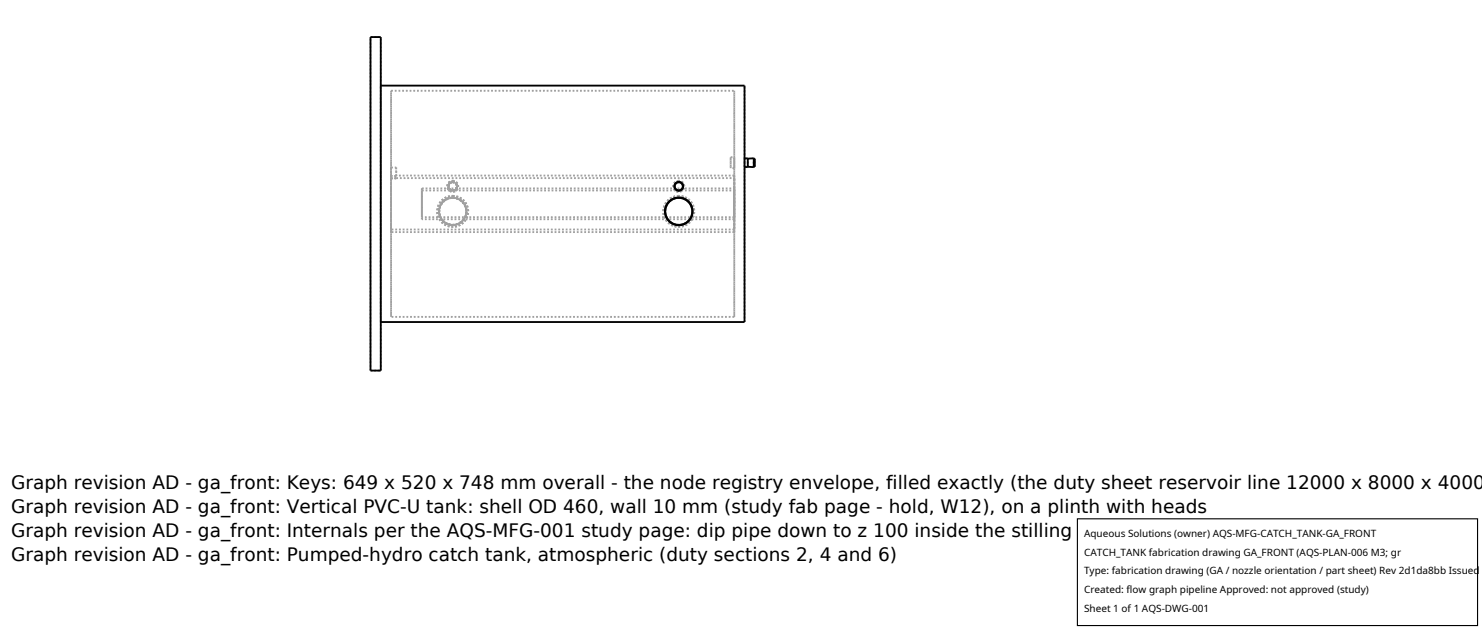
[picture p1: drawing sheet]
<svg xmlns="http://www.w3.org/2000/svg" width="212mm" height="90mm" viewBox="0 0 212 90" stroke-linecap="round" stroke-linejoin="round" font-family="sans-serif">
<defs><g id="words">
<g font-size="2.6">
<text x="1.6" y="69.8">Graph revision AD - ga_front: Keys: 649 x 520 x 748 mm overall - the node registry envelope, filled exactly (the duty sheet reservoir line 12000 x 8000 x 4000</text>
<text x="1.6" y="73.3">Graph revision AD - ga_front: Vertical PVC-U tank: shell OD 460, wall 10 mm (study fab page - hold, W12), on a plinth with heads</text>
<text x="1.6" y="76.7">Graph revision AD - ga_front: Internals per the AQS-MFG-001 study page: dip pipe down to z 100 inside the stilling well (sheet IN01)</text>
<text x="1.6" y="80.2">Graph revision AD - ga_front: Pumped-hydro catch tank, atmospheric (duty sections 2, 4 and 6)</text>
</g>
<g font-size="1.4">
<text x="154.8" y="76.6">Aqueous Solutions (owner) AQS-MFG-CATCH_TANK-GA_FRONT</text>
<text x="154.8" y="79.3">CATCH_TANK fabrication drawing GA_FRONT (AQS-PLAN-006 M3; gr</text>
<text x="154.8" y="82">Type: fabrication drawing (GA / nozzle orientation / part sheet) Rev 2d1da8bb Issued</text>
<text x="154.8" y="84.7">Created: flow graph pipeline Approved: not approved (study)</text>
<text x="154.8" y="87.4">Sheet 1 of 1 AQS-DWG-001</text>
</g>
</g></defs>
<g fill="none" stroke="#a0a0a0" stroke-width=".26" stroke-dasharray=".3 .3" stroke-linecap="butt">
<path d="M52.9 5.3h1.5M54.4 12.2v33.8M55.9 13v32.2M55.9 13h49M104.9 13v32.2M55.9 25.1v-1.2M55.9 23.9v1.2M55.9 25.1v8M55.9 33.1v-8M55.9 25.4v7.4M55.9 32.8v-7.4M55.9 25.4v.1"/>
<path d="M55.9 25.5v-.1M55.9 23.9h.7M55.9 25.5h.7M56.6 25.1h-.7M56.6 25.1v-1.2M56.6 23.9v1.2M56.6 25.4h-.7M56.6 25.4h48.3M56.6 25.4v.1M56.6 25.5v-.1M60.3 26.9v4.4M60.3 31.3v-4.4"/>
<path d="M60.3 26.9h44.6M60.3 27.2v3.8M60.3 31v-3.8M60.3 27.2h44.6M64.7 28.2l-.8 .2-.6 .4-.4 .6-.2 .8 .1 .7 .5 .6 .6 .4 .7 .2 .7-.1 .7-.4 .4-.7 .2-.7-.1-.7-.4-.7-.7-.4-.7-.2M64.7 26l-.5 .2-.1 .4 .1 .4 .4 .2 .5-.1 .2-.5-.2-.4-.4-.2M64.7 26l.4 .2 .2 .4-.2 .4-.4 .2-.5-.1-.2-.5 .2-.4 .5-.2M64.7 26l.4 .2 .1 .4-.1 .4-.5 .2-.4-.2-.1-.4 .2-.4 .4-.2M64.7 28.2l.7 .1 .6 .4 .5 .7 .1 .7-.1 .8-.4 .7-.6 .4-.8 .2-.8-.2-.6-.4-.5-.6-.1-.8 .1-.8 .4-.6 .7-.4 .8-.2M64.7 28.3l.7 .1 .6 .4 .4 .6 .2 .7-.1 .8-.4 .6-.6 .4-.8 .2-.7-.1-.7-.4-.4-.7-.2-.7 .1-.7 .5-.7 .6-.4 .8-.1M64.7 28.2l-.8 .2-.7 .4-.4 .6-.1 .8 .1 .7 .5 .7 .6 .4 .8 .1 .7-.1 .7-.5 .4-.6 .1-.8-.1-.7-.5-.6-.6-.4-.7-.2M64.7 25.8l.5 .2 .2 .6-.2 .5-.5 .3-.6-.2-.2-.6 .2-.5 .6-.3"/>
<path d="M64.7 28l.8 .1 .7 .5 .5 .7 .2 .9-.2 .8-.5 .8-.6 .4-.9 .2-.9-.2-.7-.4-.5-.7-.2-.9 .2-.8 .5-.8 .7-.4 .9-.2M96.9 26l.5 .2 .1 .4-.1 .4-.5 .2-.4-.2-.2-.4 .2-.4 .4-.2M96.9 28.2l.8 .2 .6 .4 .4 .6 .2 .8-.2 .7-.4 .7-.7 .4-.7 .1-.8-.2-.6-.4-.4-.7-.1-.7 .2-.7 .4-.6 .6-.4 .7-.2M96.9 28.2l-.7 .1-.7 .5-.4 .6-.1 .8 .1 .7 .4 .7 .6 .4 .8 .2 .8-.2 .6-.4 .5-.7 .1-.7-.1-.8-.4-.6-.7-.4-.8-.2M96.9 28.3l-.7 .1-.6 .4-.4 .7-.2 .7 .2 .7 .4 .6 .6 .5 .7 .1 .7-.1 .7-.4 .4-.7 .2-.7-.1-.7-.5-.7-.6-.4-.8-.1M96.9 26l-.4 .1-.2 .5 .2 .5 .4 .1 .5-.1 .2-.5-.2-.4-.5-.2M96.9 26l-.4 .2-.1 .4 .1 .4 .4 .2 .4-.2 .2-.4-.1-.4-.5-.2M96.9 25.8l-.5 .3-.2 .5 .2 .5 .5 .3 .6-.2 .2-.6-.2-.6-.6-.2M96.9 28.2l.8 .2 .7 .4 .4 .6 .1 .8-.1 .7-.5 .7-.7 .4-.7 .1-.8-.1-.6-.5-.4-.6-.1-.8 .2-.7 .4-.6 .6-.5 .7-.1M96.9 28l-.8 .1-.7 .5-.5 .7-.2 .9 .2 .8 .5 .8 .6 .4 .9 .2 .9-.2 .7-.4 .5-.7 .2-.9-.2-.8-.5-.8-.7-.4-.9-.2M96.9 25.8l-.5 .2-.2 .6 .2 .5 .5 .3 .6-.2 .2-.6-.2-.5-.6-.3M104.4 22.5v1.5"/>
<path d="M104.4 24v-1.5M104.4 22.5h.5M104.9 25.1h-48.3M104.9 25.1v8M104.9 33.1v-8M104.9 22.5v1.5M104.9 24v-1.5M104.9 25.4v7.4M104.9 32.8v-7.4M104.9 26.9v4.4M104.9 31.3v-4.4M104.9 27.2v3.8"/>
<path d="M104.9 31v-3.8M104.9 33.1h-49M104.9 24h-.5M104.9 32.8h-49M104.9 31.3h-44.6M104.9 31h-44.6M106.3 22.6v1.2M106.3 23.8v-1.2M106.8 23.9v-1.3M106.8 22.7v1.1M106.8 23.8v-1.1M107.7 23.9v-1.3"/>
<path d="M107.7 22.7v1.1M107.7 23.8v-1.1M107.8 23.8v-1.1M52.9 52.9h1.5M52.9 52.9v-47.6M54.4 52.9v-47.6M54.4 46v-33.8M55.9 45.2v-32.2M104.9 45.2v-32.2M104.9 45.2h-49M106.3 46v-33.8"/>
</g>
<g fill="none" stroke="#000" stroke-width=".26">
<path d="M52.9 5.3h1.5v47.6h-1.5zM54.4 12.2h51.9v33.8h-51.9M106.3 22.6h.5v1.3l-.5-.1M106.8 22.7l.9-.1v1.3l-.9-.1M107.7 22.7h.1v1.1h-.1"/>
<circle cx="96.9" cy="30.2" r="1.93"/>
<circle cx="96.9" cy="26.6" r=".63"/>
<circle cx="96.9" cy="30.2" r="1.98"/>
<circle cx="96.9" cy="26.6" r=".58"/>
</g>
<path d="M153.9 74.1h57.1v15.2h-57.1z" fill="#fff" stroke="#000" stroke-width=".16"/>
<use href="#words"/>
</svg>
